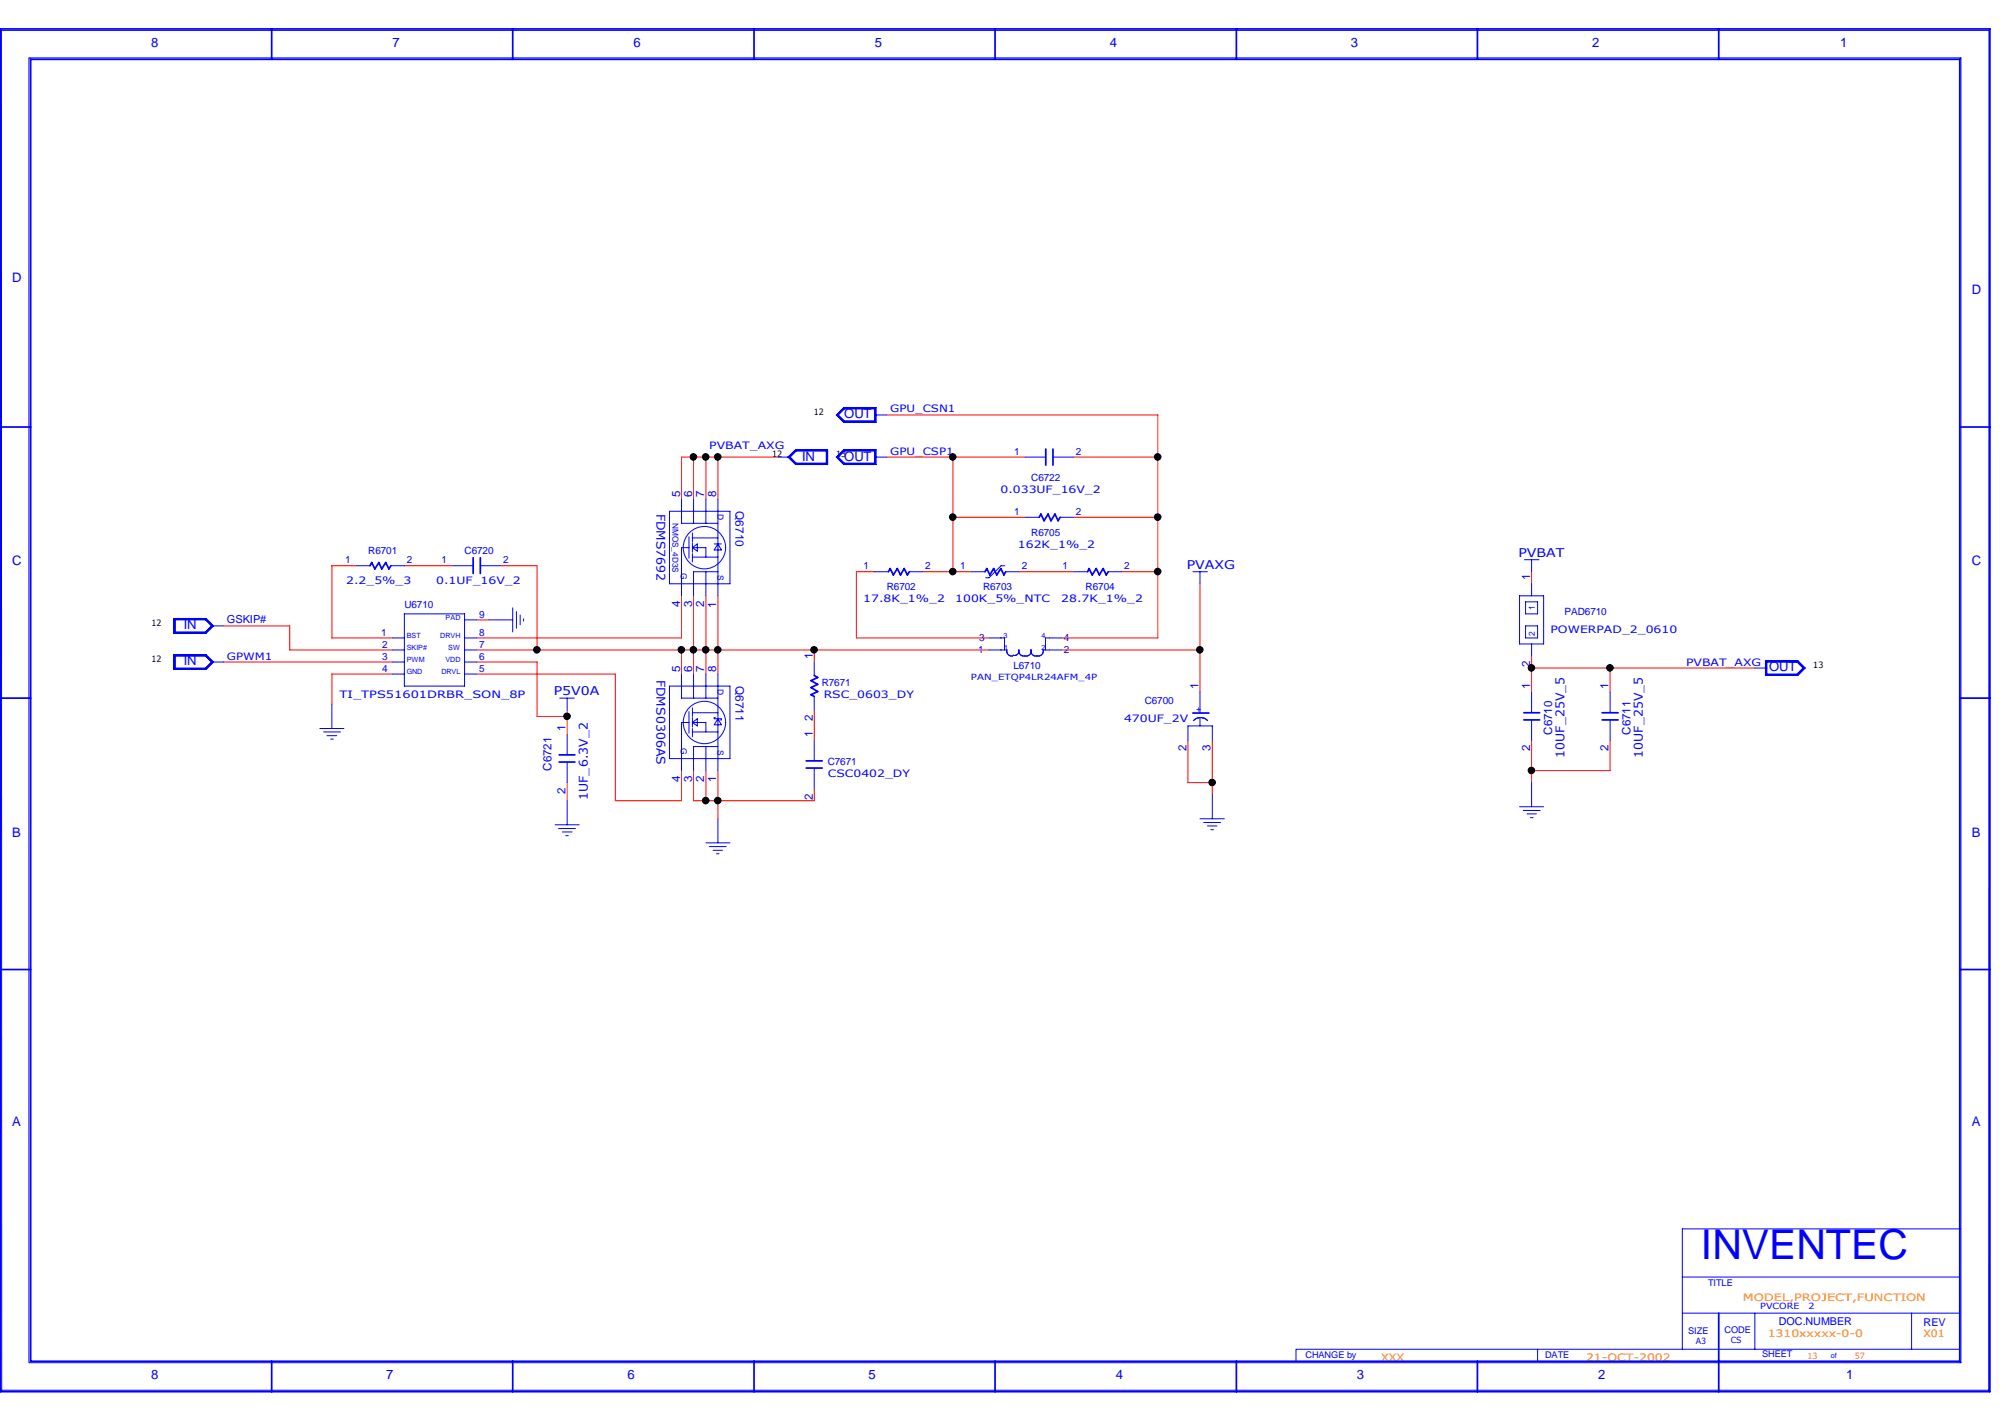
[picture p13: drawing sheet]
<svg xmlns="http://www.w3.org/2000/svg" width="297mm" height="210mm" viewBox="0 0 297 210" stroke-linecap="round" stroke-linejoin="round" font-family="sans-serif">
<defs><g id="words">
<text font-size="6.1" fill="#00f" x="251.2" y="186">INVENTEC</text>
<g font-size="1.9" fill="#00f">
<text x="22.3" y="6.9">8</text>
<text x="58" y="6.9">7</text>
<text x="93.6" y="6.9">6</text>
<text x="129.2" y="6.9">5</text>
<text x="163.9" y="6.9">4</text>
<text x="199.5" y="6.9">3</text>
<text x="235.2" y="6.9">2</text>
<text x="271.8" y="6.9">1</text>
<text x="1.8" y="41.7">D</text>
<text x="291.2" y="43.4">D</text>
<text x="124.7" y="61.8">OUT</text>
<text x="118.5" y="68">IN</text>
<text x="124.7" y="68">OUT</text>
<text x="1.8" y="83.5">C</text>
<text x="291.2" y="83.5">C</text>
<text x="27.1" y="93">IN</text>
<text x="27.1" y="98.3">IN</text>
<text x="261.3" y="99.2">OUT</text>
<text x="1.8" y="123.6">B</text>
<text x="291.2" y="123.6">B</text>
<text x="1.8" y="166.3">A</text>
<text x="291.2" y="166.3">A</text>
<text x="22.3" y="203.7">8</text>
<text x="57.1" y="203.7">7</text>
<text x="92.7" y="203.7">6</text>
<text x="128.3" y="203.7">5</text>
<text x="164.8" y="203.7">4</text>
<text x="200.4" y="203.7">3</text>
<text x="236" y="203.7">2</text>
<text x="272.7" y="203.7">1</text>
</g>
<g font-size="1.8" fill="#00f">
<text x="97" y="75.9" transform="rotate(90 97 75.9)">FDMS7692</text>
<text x="175.3" y="84">PVAXG</text>
<text x="224.3" y="82.2">PVBAT</text>
<text x="97" y="100.4" transform="rotate(90 97 100.4)">FDMS0306AS</text>
<text x="81.8" y="102.7">P5V0A</text>
<text x="231.1" y="111.9" transform="rotate(-90 231.1 111.9)">10UF_25V_5</text>
<text x="242.7" y="111.9" transform="rotate(-90 242.7 111.9)">10UF_25V_5</text>
<text x="86.8" y="118.2" transform="rotate(-90 86.8 118.2)">1UF_6.3V_2</text>
</g>
<g font-size="1.7" fill="#00f">
<text x="100.5" y="73.4" transform="rotate(-90 100.5 73.4)">5</text>
<text x="102.2" y="73.4" transform="rotate(-90 102.2 73.4)">6</text>
<text x="104" y="73.4" transform="rotate(-90 104 73.4)">7</text>
<text x="105.8" y="73.4" transform="rotate(-90 105.8 73.4)">8</text>
<text x="108.6" y="75.5" transform="rotate(90 108.6 75.5)">Q6710</text>
<text x="100.5" y="89.6" transform="rotate(-90 100.5 89.6)">4</text>
<text x="102.2" y="89.6" transform="rotate(-90 102.2 89.6)">3</text>
<text x="104" y="89.6" transform="rotate(-90 104 89.6)">2</text>
<text x="105.8" y="89.7" transform="rotate(-90 105.8 89.7)">1</text>
<text x="226" y="85.7" transform="rotate(-90 226 85.7)">1</text>
<text x="100.5" y="99.2" transform="rotate(-90 100.5 99.2)">5</text>
<text x="102.2" y="99.2" transform="rotate(-90 102.2 99.2)">6</text>
<text x="104" y="99.2" transform="rotate(-90 104 99.2)">7</text>
<text x="105.8" y="99.2" transform="rotate(-90 105.8 99.2)">8</text>
<text x="108.6" y="101.3" transform="rotate(90 108.6 101.3)">Q6711</text>
<text x="120.1" y="97.3" transform="rotate(-90 120.1 97.3)">1</text>
<text x="177" y="101.8" transform="rotate(-90 177 101.8)">1</text>
<text x="226" y="101.8" transform="rotate(-90 226 101.8)">1</text>
<text x="226" y="98.6" transform="rotate(-90 226 98.6)">2</text>
<text x="237.6" y="101.8" transform="rotate(-90 237.6 101.8)">1</text>
<text x="83.5" y="108" transform="rotate(-90 83.5 108)">1</text>
<text x="120.1" y="106.6" transform="rotate(-90 120.1 106.6)">2</text>
<text x="81.4" y="113.8" transform="rotate(-90 81.4 113.8)">C6721</text>
<text x="120.1" y="108.9" transform="rotate(-90 120.1 108.9)">1</text>
<text x="175.3" y="111" transform="rotate(-90 175.3 111)">2</text>
<text x="178.8" y="111" transform="rotate(-90 178.8 111)">3</text>
<text x="226" y="111" transform="rotate(-90 226 111)">2</text>
<text x="229.3" y="108.5" transform="rotate(-90 229.3 108.5)">C6710</text>
<text x="237.6" y="111" transform="rotate(-90 237.6 111)">2</text>
<text x="240.8" y="108.5" transform="rotate(-90 240.8 108.5)">C6711</text>
<text x="83.5" y="117.2" transform="rotate(-90 83.5 117.2)">2</text>
<text x="100.5" y="115.4" transform="rotate(-90 100.5 115.4)">4</text>
<text x="102.2" y="115.4" transform="rotate(-90 102.2 115.4)">3</text>
<text x="104" y="115.4" transform="rotate(-90 104 115.4)">2</text>
<text x="105.8" y="115.6" transform="rotate(-90 105.8 115.6)">1</text>
<text x="120.1" y="118.1" transform="rotate(-90 120.1 118.1)">2</text>
</g>
<g font-size="1.6" fill="#00f">
<text x="33.5" y="92.1">GSKIP#</text>
<text x="262.8" y="195.8">DOC.NUMBER</text>
<text x="284.1" y="195.9">REV</text>
</g>
<g font-size="1.5" fill="#00f">
<text x="131.5" y="60.9">GPU_CSN1</text>
<text x="104.8" y="66.3">PVBAT_AXG</text>
<text x="131.5" y="67.2">GPU_CSP1</text>
<text x="149.8" y="67.2">1</text>
<text x="152.3" y="71.1">C6722</text>
<text x="158.9" y="67.2">2</text>
<text x="147.8" y="72.9">0.033UF_16V_2</text>
<text x="149.8" y="76.1">1</text>
<text x="158.9" y="76.1">2</text>
<text x="51" y="83.2">1</text>
<text x="54.4" y="81.8">R6701</text>
<text x="60.1" y="83.2">2</text>
<text x="65.2" y="83.2">1</text>
<text x="68.6" y="81.8">C6720</text>
<text x="74.3" y="83.2">2</text>
<text x="150.4" y="80.9">162K_1%_2</text>
<text x="152.3" y="79.1">R6705</text>
<text x="51.1" y="86.2">2.2_5%_3</text>
<text x="59.7" y="89.8">U6710</text>
<text x="64.4" y="86.2">0.1UF_16V_2</text>
<text x="127.5" y="88.9">17.8K_1%_2</text>
<text x="127.5" y="84.1">1</text>
<text x="131" y="87.2">R6702</text>
<text x="136.6" y="84.1">2</text>
<text x="141.1" y="88.9">100K_5%_NTC</text>
<text x="141.8" y="84.1">1</text>
<text x="145.2" y="87.2">R6703</text>
<text x="150.9" y="84.1">2</text>
<text x="156.8" y="88.9">28.7K_1%_2</text>
<text x="156.9" y="84.1">1</text>
<text x="160.4" y="87.2">R6704</text>
<text x="166" y="84.1">2</text>
<text x="56.3" y="93.9">1</text>
<text x="56.4" y="95.7">2</text>
<text x="70.8" y="95.7">7</text>
<text x="70.8" y="91.3">9</text>
<text x="70.8" y="93.9">8</text>
<text x="144.6" y="94.6">3</text>
<text x="157.1" y="94.6">4</text>
<text x="229" y="93.5">POWERPAD_2_0610</text>
<text x="231.1" y="90.9">PAD6710</text>
<text x="33.5" y="97.5">GPWM1</text>
<text x="56.4" y="97.5">3</text>
<text x="56.4" y="99.3">4</text>
<text x="70.8" y="97.5">6</text>
<text x="70.8" y="99.3">5</text>
<text x="121.4" y="101.4">R7671</text>
<text x="144.5" y="96.4">1</text>
<text x="149.7" y="98.9">L6710</text>
<text x="157.1" y="96.4">2</text>
<text x="249" y="98.3">PVBAT_AXG</text>
<text x="50.2" y="103.1">TI_TPS51601DRBR_SON_8P</text>
<text x="121.7" y="103.2">RSC_0603_DY</text>
<text x="166" y="106.7">470UF_2V</text>
<text x="169.1" y="104.1">C6700</text>
<text x="122.3" y="113">C7671</text>
<text x="122.3" y="114.7">CSC0402_DY</text>
</g>
<g font-size="1.5" fill="#ff8c00">
<text x="257.4" y="192.2">MODEL,PROJECT,FUNCTION</text>
<text x="261.1" y="197.5">1310xxxxx-0-0</text>
<text x="284.1" y="197.5">X01</text>
<text x="204" y="201.1">XXX</text>
<text x="234.3" y="201.1">21-OCT-2002</text>
</g>
<g font-size="1.4" fill="#00f">
<text x="252.3" y="189.9">TITLE</text>
<text x="249.3" y="197">SIZE</text>
<text x="254.7" y="196.8">CODE</text>
<text x="192.8" y="200.6">CHANGE by</text>
<text x="228.2" y="200.6">DATE</text>
<text x="260.3" y="200.4">SHEET</text>
</g>
<g font-size="1.3">
<text x="120.2" y="61.3">12</text>
<text x="114" y="67.5">12</text>
<text x="123.5" y="67.5">13</text>
<text x="22.4" y="92.5">12</text>
<text x="22.4" y="97.8">12</text>
<text x="267.8" y="98.7">13</text>
</g>
<g font-size="1.3" fill="#00f">
<text x="106" y="75.9" transform="rotate(90 106 75.9)">D</text>
<text x="100.6" y="84.7" transform="rotate(90 100.6 84.7)">G</text>
<text x="106" y="85" transform="rotate(90 106 85)">S</text>
<text x="226.7" y="94" transform="rotate(-90 226.7 94)">2</text>
<text x="226.7" y="90.2" transform="rotate(-90 226.7 90.2)">1</text>
<text x="106" y="101.7" transform="rotate(90 106 101.7)">D</text>
<text x="143.4" y="100.5">PAN_ETQP4LR24AFM_4P</text>
<text x="177.4" y="105.2" transform="rotate(-90 177.4 105.2)">+</text>
<text x="100.6" y="110.5" transform="rotate(90 100.6 110.5)">G</text>
<text x="106" y="110.8" transform="rotate(90 106 110.8)">S</text>
<text x="260" y="193.4">PVCORE</text>
<text x="267.1" y="193.4">2</text>
<text x="250.5" y="198.5">A3</text>
<text x="255.6" y="198.4">CS</text>
</g>
<g font-size="1.3" fill="#ff8c00">
<text x="267" y="200.7">13</text>
<text x="274" y="200.7">57</text>
</g>
<text font-size="1.2" fill="#00f" x="99.3" y="77.2" transform="rotate(90 99.3 77.2)">NMOS_4D3S</text>
<g font-size="1.1" fill="#00f">
<text x="60.1" y="94.2">BST</text>
<text x="65" y="94.2">DRVH</text>
<text x="65.8" y="91.6">PAD</text>
<text x="148.2" y="94.2">3</text>
<text x="153.8" y="94.2">4</text>
<text x="60.1" y="96">SKIP#</text>
<text x="60.1" y="97.8">PWM</text>
<text x="60.1" y="99.6">GND</text>
<text x="65.2" y="99.6">DRVL</text>
<text x="65.8" y="97.8">VDD</text>
<text x="66.2" y="96">SW</text>
<text x="148.3" y="96">1</text>
<text x="153.8" y="96">2</text>
<text x="270.4" y="200.6">of</text>
</g>
</g></defs>
<g fill="none" stroke="#f00" stroke-width=".15">
<path d="M102.4 67.5v6.2M104.3 67.5v6.2M106 67.5v6.2M114.9 67.5h-14.2v6.2M131 67.5h20.4M131 61.3h40v32.9h-14.2M140.8 67.5v17M140.8 76.4h10.6M158.6 67.5h12.4M158.6 76.4h12.4M33 92.5h9.8v3.5h15.2M33 97.8h25"/>
<path d="M52.6 83.6h-3.6v10.6h9M58 99.6h-9v4.4M59.7 83.6h7.1M70.4 96h75.7M70.4 99.6h20.5v18.7h9.8v-4.5M70.4 97.8h8.9v8h4.5M70.4 91.6h1.8M74 83.6h5.3v12.4M100.7 88v6.2h-30.3M100.7 96v3.6M102.4 88v11.6M104.3 88v11.6"/>
<path d="M106 88v11.6M120.3 96v1.8M129.2 84.5h-2.7v9.7h19.6M136.3 84.5h7.1M150.5 84.5h8.1M156.8 96h20.4M165.7 84.5h5.3M177.2 86.2v16M226.2 98.7h33M226.2 84.5v1.7M226.2 96.9v5.3M237.8 98.7v3.5"/>
<path d="M83.8 104.9v3.6M83.8 115.6v2.7M102.4 113.8v4.5h17.9v-1.8M104.3 113.8v4.5M106 113.8v7.1M120.3 104.9v4.5M175.5 109.4v6.2h3.6M179.1 109.4v8M226.2 109.4v6.2M237.8 109.4v4.4h-11.6"/>
</g>
<g fill="none" stroke="#00f" stroke-width=".15">
<path d="M.2 4.4l.1 201M.3 4.5h293.4M4.3 8.6v192.7M4.3 8.6h285.3v192.7h-285.3M293.8 4.5l-.1 200.9h-293.4M98.9 75.5h8.9v10.7h-8.9zM100.7 73.7v3.6h5.3M101.8 79.3v3.2M102.3 78.7v1.3M102.3 79.5h3.7M102.4 73.7v3.6M104.3 73.7v3.6"/>
<path d="M106 73.7v14.3M114.9 67.5h1.8M116.4 67.5l1.1-1.1h4.8v2.2h-4.8zM116.5 67.5l1-1h4.7v2h-4.7zM117.6 66.5h4.5v2h-4.5l-1-1zM117.6 66.6h4.4v1.8h-4.4l-.9-.9zM123.5 67.5l1.1-1.1h4.8v2.2h-4.8zM123.6 67.5l1.1-1h4.6v2h-4.6zM123.6 61.3l1.1-1.1h4.6v2.1h-4.6zM123.8 67.5l.9-.9h4.5v1.8h-4.5zM123.8 61.3l.9-.9h4.5v1.8h-4.5zM124.6 60.2h4.8v2.2h-4.8l-1.1-1.1z"/>
<path d="M124.7 66.5h4.5v2h-4.5l-1-1zM124.7 60.3h4.5v1.9h-4.5l-1-.9zM129.2 67.5h1.8M129.2 61.3h1.8M151.4 67.5h3.1M151.4 76.4h2.1M155.5 67.5h3.1M156.6 76.4h2M25.7 96.7h4.7l1.1 1.1-1.1 1.1h-4.7zM25.7 91.4h4.7l1.1 1.1-1.1 1.1h-4.7zM25.7 96.8h4.7l1.1 1-1.1 1h-4.7zM25.7 91.4h4.7l1.1 1.1-1.1 1h-4.7z"/>
<path d="M25.8 96.9h4.5l1 .9-1 1h-4.5zM25.8 91.5h4.5l1 1-1 .9h-4.5zM25.9 96.9h4.4l.9 .9-.9 .9h-4.4zM25.9 91.6h4.4l.9 .9-.9 .8h-4.4zM31.2 97.8h1.8M31.2 92.5h1.8M52.6 83.6h2M57.7 83.6h2M58 97.8h1.7M58 99.6h1.7M58 94.2h1.7M58 96h1.7"/>
<path d="M59.7 90.7h8.9v10.6h-8.9zM66.8 83.6h3.1M68.6 97.8h1.8M68.6 91.6h1.8M68.6 99.6h1.8M68.6 94.2h1.8M68.6 96h1.8M70.9 83.6h3.1M72.2 91.6h3.5M75.7 89.8v3.5M76.3 90.3v2.5M76.8 90.8v1.5"/>
<path d="M77.3 91.4v.3M100.7 99.6v3.5h5.3M101.8 80.9h-1.1v7.1M102.3 80.2v1.4M102.3 81.8v1.2M102.3 80.9h2v1.4M102.3 80.9l.7-.6v1.1zM102.3 82.3h3.7M102.4 99.6v3.5M104.3 84.5v3.5M104.3 99.6v3.5M105.5 80.3h1"/>
<path d="M106 99.6v14.2M106 84.5h-3.6v3.5M106 80.3l.5 .9h-1zM120.3 97.8v2M129.2 84.5h2M134.3 84.5h2M143.4 84.5h2.1M146.1 94.2h2.3v1.8M146.1 96h2.6M148.4 83.6h-.5l-1.8 1.7h-.5M148.5 84.5h2M148.7 96.2l.2 .4"/>
<path d="M148.7 96v.1M148.8 96h-.1M148.9 96.7l.5 .2M149 96.8h.1M149.4 96.9h.2M149.6 96.8h.2M150.3 96.6l-.4 .2M150.4 96l.1 .1M150.5 96.3l-.2 .3M150.5 96v.4l.2 .2M150.7 96.7l.5 .2M150.8 96.8h.1"/>
<path d="M151.2 96.9h.2M151.4 96.9h.1M152.1 96.7l-.5 .2M152.3 96.2l.1 .4M152.3 96v.2M152.3 96.2l-.2 .5M152.3 96v.1M152.4 96.6h.1M152.5 96.7l.4 .2M152.6 96.8h.1M153.2 96.9h.1M153.2 96.9h-.2"/>
<path d="M153.8 96.7l-.4 .2M154 96h.1M154.1 96.2l-.2 .5M154.1 96v.2M154.1 96h.9M155 94.2h-.6v1.8M155 94.2h1.8M155 96h1.8M158.6 84.5h2.1M163.7 84.5h2M176.2 84.5h2.1M177.2 84.5v1.7"/>
<path d="M224.4 88h3.6v7.1h-3.6zM225.2 82.7h2.1M225.3 92.5h1.8v1.7h-1.8zM225.3 88.9h1.8v1.8h-1.8zM226.2 82.7v1.8M226.2 86.2v1.8M226.2 95.1v1.8M259.2 98.7h1.8M260.8 97.6h4.8l1.1 1.1-1.1 1.1h-4.8zM260.8 97.7h4.7l1 1-1 1h-4.7zM260.9 97.7h4.6l.9 1-.9 1h-4.6zM261 97.8h4.4l.9 .9-.9 .9h-4.4z"/>
<path d="M47.2 107.6h3.6M47.8 108.1h2.5M48.3 108.7h1.4M48.8 109.2h.4M49 104v3.6M82.7 103.1h2.1M83.8 103.1v1.8M83.8 108.5v3M83.8 112.6v3M83.8 118.3v3.5M98.9 101.3h8.9v10.8h-8.9zM101.8 105.1v3.2"/>
<path d="M101.8 106.7h-1.1v7.1M102.3 104.6v1.2M102.3 106v1.4M102.3 107.6v1.2M102.3 108.1h3.7M102.3 105.3h3.7M102.3 106.7l.7-.5v1zM102.3 106.7h2v1.4M104.3 110.3v3.5M105.7 106h-.2v.2h1v.1h-.1M106 106.2l.5 .9h-1zM106 110.3h-3.6v3.5"/>
<path d="M120.3 102.9v2M120.3 109.4v3M120.3 113.5v3M175.5 109.4v-2.2h3.6v2.2M176.3 106.4v.1M177.2 102.2v3.1M177.2 106v1.2M177.3 106l-.5 .1-.5 .3M177.4 106l.5 .1 .5 .3M179.1 117.4v3.5M224.4 119.2h3.6M225 119.7h2.5"/>
<path d="M226.2 102.2v3.1M226.2 106.3v3.1M226.2 115.6v3.6M237.8 102.2v3.1M237.8 106.3v3.1M82 121.8h3.6M82.5 122.4h2.5M83.1 122.9h1.4M83.6 123.4h.3M104.3 124.5h3.5M104.8 125.1h2.5M105.3 125.6h1.4"/>
<path d="M105.8 126.1h.4M106 120.9v3.6M177.2 120.9h3.6M177.8 121.5h2.5M178.3 122h1.4M178.9 122.6h.3M225.5 120.2h1.4M226.1 120.8h.3M191.4 199.3v1.8M191.5 199.3h98M227.1 199.3v1.8M248.5 181.5v17.8"/>
<path d="M248.5 194h41M248.5 188.6h41M248.6 181.5h41M259.2 194v5.3M282.4 194v5.3"/>
<circle cx="104.1" cy="80.9" r="3.1"/>
<circle cx="104.1" cy="106.7" r="3.1"/>
</g>
<g fill="none" stroke="#00f" stroke-width=".25">
<path d="M0 4.3h293.9v201.3h-293.9zM40.1 4.3v4.5M75.7 4.3v4.5M111.4 4.3v4.5M147 4.3v4.5M182.6 4.3v4.5M218.2 4.3v4.5M253.9 4.3v4.5M289.5 8.8h-285v192.3h285M289.5 8.7v192.4M0 63.1h4.5M153.5 76.4l.3-.5 .4 1 .6-1 .4 1 .6-1 .5 1 .3-.5"/>
<path d="M154.5 66.3v2.4M155.5 66.3v2.4M289.5 63.1h4.4M54.6 83.6l.3-.5 .5 .9 .6-.9 .4 .9 .6-.9 .4 .9 .3-.4M69.9 82.4v2.3M70.9 82.4v2.3M120.3 99.8l.5 .3-1 .4 1 .6-1 .5 1 .6-1 .4 .5 .3M131.2 84.5l.3-.5 .4 .9 .6-.9 .5 .9 .6-.9 .4 .9 .3-.4M145.5 84.5l.3-.5 .4 .9 .6-.9 .4 .9 .6-.9 .5 .9 .2-.4M160.7 84.5l.2-.5 .4 .9 .6-.9 .5 .9 .5-.9 .5 .9 .3-.4M0 103.1h4.5M82.6 111.5h2.3"/>
<path d="M82.6 112.6h2.3M119.1 112.4h2.4M119.1 113.5h2.4M176.2 105.3h2.4M225.1 105.3h2.3M225.1 106.3h2.3M236.6 105.3h2.4M236.6 106.3h2.4M289.5 103.1h4.4M0 143.2h4.5M289.5 143.2h4.4M253.9 194v11.6"/>
<path d="M40.1 201.1v4.5M75.7 201.1v4.5M111.4 201.1v4.5M147 201.1v4.5M182.6 201.1v4.5M218.2 201.1v4.5"/>
</g>
<g fill="#000">
<circle cx="102.4" cy="67.5" r=".49"/>
<circle cx="104.2" cy="67.5" r=".49"/>
<circle cx="106" cy="67.5" r=".49"/>
<circle cx="140.7" cy="67.5" r=".49"/>
<circle cx="140.7" cy="76.4" r=".49"/>
<circle cx="171" cy="67.5" r=".49"/>
<circle cx="171" cy="76.4" r=".49"/>
<circle cx="79.3" cy="96" r=".49"/>
<circle cx="100.6" cy="96" r=".49"/>
<circle cx="102.4" cy="96" r=".49"/>
<circle cx="104.2" cy="96" r=".49"/>
<circle cx="106" cy="96" r=".49"/>
<circle cx="120.2" cy="96" r=".49"/>
<circle cx="140.7" cy="84.4" r=".49"/>
<circle cx="171" cy="84.4" r=".49"/>
<circle cx="177.2" cy="96" r=".49"/>
<circle cx="226.2" cy="98.7" r=".49"/>
<circle cx="237.8" cy="98.7" r=".49"/>
<circle cx="83.8" cy="105.8" r=".49"/>
<circle cx="104.2" cy="118.3" r=".49"/>
<circle cx="106" cy="118.3" r=".49"/>
<circle cx="179" cy="115.6" r=".49"/>
<circle cx="226.2" cy="113.8" r=".49"/>
</g>
<g fill="none" stroke="#000" stroke-width=".15">
<circle cx="102.4" cy="67.5" r=".49"/>
<circle cx="104.2" cy="67.5" r=".49"/>
<circle cx="106" cy="67.5" r=".49"/>
<circle cx="140.7" cy="67.5" r=".49"/>
<circle cx="140.7" cy="76.4" r=".49"/>
<circle cx="171" cy="67.5" r=".49"/>
<circle cx="171" cy="76.4" r=".49"/>
<circle cx="79.3" cy="96" r=".49"/>
<circle cx="100.6" cy="96" r=".49"/>
<circle cx="102.4" cy="96" r=".49"/>
<circle cx="104.2" cy="96" r=".49"/>
<circle cx="106" cy="96" r=".49"/>
<circle cx="120.2" cy="96" r=".49"/>
<circle cx="140.7" cy="84.4" r=".49"/>
<circle cx="171" cy="84.4" r=".49"/>
<circle cx="177.2" cy="96" r=".49"/>
<circle cx="226.2" cy="98.7" r=".49"/>
<circle cx="237.8" cy="98.7" r=".49"/>
<circle cx="83.8" cy="105.8" r=".49"/>
<circle cx="104.2" cy="118.3" r=".49"/>
<circle cx="106" cy="118.3" r=".49"/>
<circle cx="179" cy="115.6" r=".49"/>
<circle cx="226.2" cy="113.8" r=".49"/>
</g>
<use href="#words"/>
</svg>
